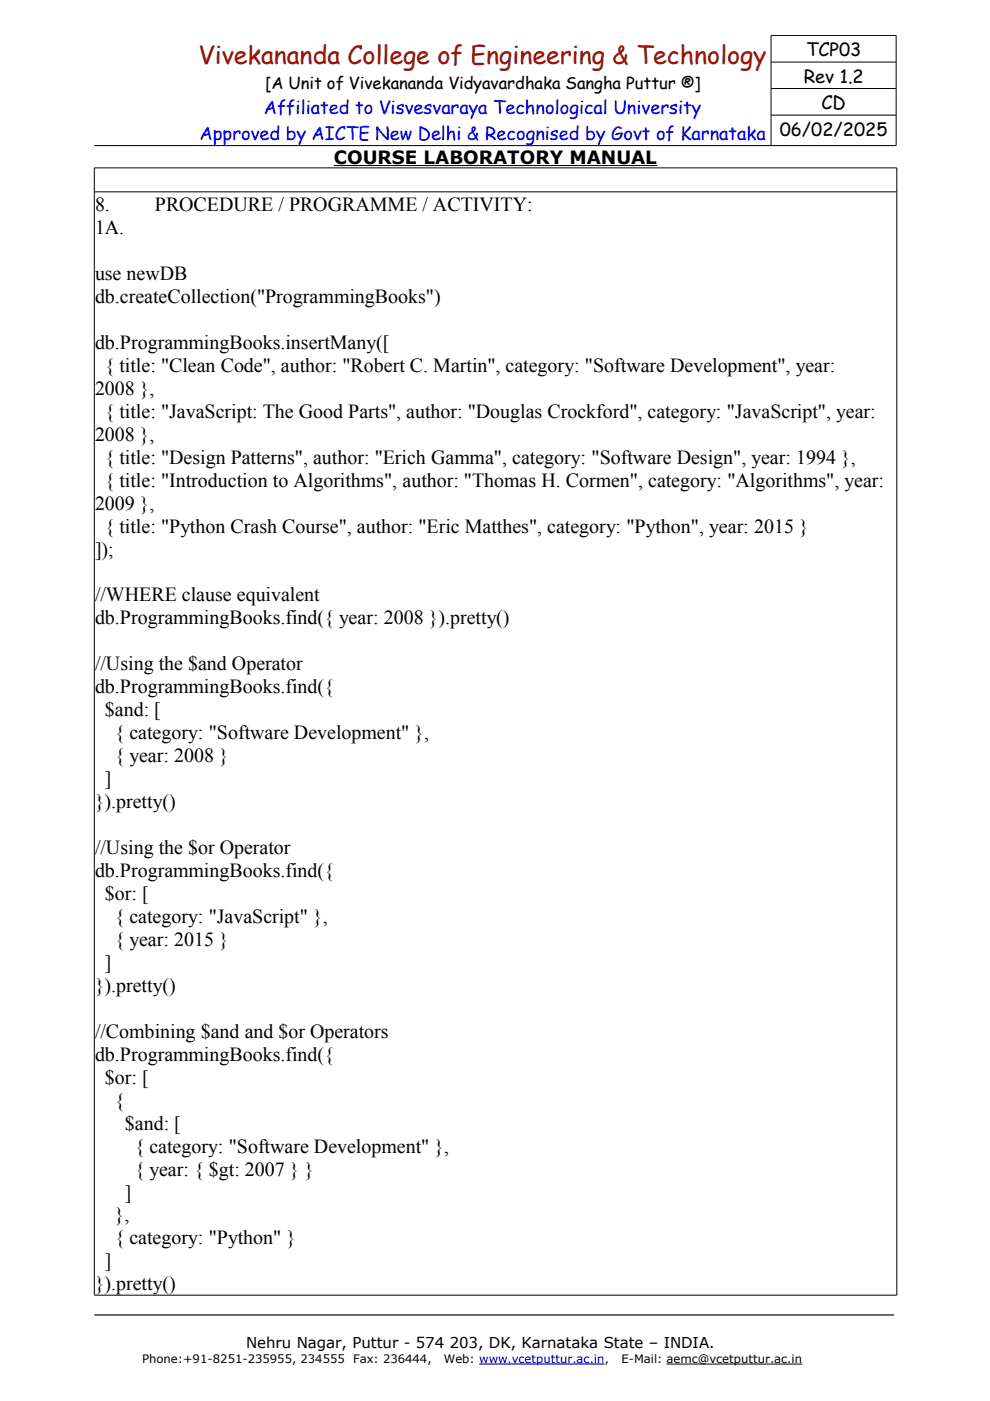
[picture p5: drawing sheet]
<svg xmlns="http://www.w3.org/2000/svg" width="210mm" height="297mm" viewBox="0 0 210 297" stroke-linecap="round" stroke-linejoin="round" font-family="sans-serif">
<defs><g id="words">
<text font-size="5.3" fill="#a41100" x="42.1" y="13.5">Vivekananda College of Engineering &amp; Technology</text>
<g font-size="4.2">
<text x="20.1" y="44.8">8.</text>
<text x="32.8" y="44.8">PROCEDURE / PROGRAMME / ACTIVITY:</text>
<text x="20.1" y="49.6">1A.</text>
<text x="20.1" y="59.4">use newDB</text>
<text x="20.1" y="64.2">db.createCollection(&quot;ProgrammingBooks&quot;)</text>
<text x="20.1" y="74">db.ProgrammingBooks.insertMany([</text>
<text x="20.1" y="83.7">2008 },</text>
<text x="22.3" y="78.8">{ title: &quot;Clean Code&quot;, author: &quot;Robert C. Martin&quot;, category: &quot;Software Development&quot;, year:</text>
<text x="22.3" y="88.6">{ title: &quot;JavaScript: The Good Parts&quot;, author: &quot;Douglas Crockford&quot;, category: &quot;JavaScript&quot;, year:</text>
<text x="20.1" y="93.5">2008 },</text>
<text x="22.3" y="98.3">{ title: &quot;Design Patterns&quot;, author: &quot;Erich Gamma&quot;, category: &quot;Software Design&quot;, year: 1994 },</text>
<text x="22.3" y="103.2">{ title: &quot;Introduction to Algorithms&quot;, author: &quot;Thomas H. Cormen&quot;, category: &quot;Algorithms&quot;, year:</text>
<text x="20.1" y="108.1">2009 },</text>
<text x="22.3" y="112.9">{ title: &quot;Python Crash Course&quot;, author: &quot;Eric Matthes&quot;, category: &quot;Python&quot;, year: 2015 }</text>
<text x="20.1" y="117.8">]);</text>
<text x="20.1" y="127.5">//WHERE clause equivalent</text>
<text x="20.1" y="132.4">db.ProgrammingBooks.find({ year: 2008 }).pretty()</text>
<text x="20.1" y="142.1">//Using the $and Operator</text>
<text x="20.1" y="147">db.ProgrammingBooks.find({</text>
<text x="22.3" y="151.9">$and: [</text>
<text x="24.4" y="156.7">{ category: &quot;Software Development&quot; },</text>
<text x="24.4" y="161.6">{ year: 2008 }</text>
<text x="22.3" y="166.5">]</text>
<text x="20.1" y="171.3">}).pretty()</text>
<text x="20.1" y="181.1">//Using the $or Operator</text>
<text x="20.1" y="185.9">db.ProgrammingBooks.find({</text>
<text x="22.3" y="190.8">$or: [</text>
<text x="24.4" y="195.7">{ category: &quot;JavaScript&quot; },</text>
<text x="24.4" y="200.6">{ year: 2015 }</text>
<text x="22.3" y="205.4">]</text>
<text x="20.1" y="210.3">}).pretty()</text>
<text x="20.1" y="220">//Combining $and and $or Operators</text>
<text x="20.1" y="224.9">db.ProgrammingBooks.find({</text>
<text x="22.3" y="229.8">$or: [</text>
<text x="24.4" y="234.6">{</text>
<text x="26.5" y="239.5">$and: [</text>
<text x="28.6" y="244.4">{ category: &quot;Software Development&quot; },</text>
<text x="28.6" y="249.2">{ year: { $gt: 2007 } }</text>
<text x="26.5" y="254.1">]</text>
<text x="24.4" y="259">},</text>
<text x="24.4" y="263.8">{ category: &quot;Python&quot; }</text>
<text x="22.3" y="268.7">]</text>
<text x="20.1" y="273.6">}).pretty()</text>
</g>
<g font-size="3.9">
<text x="170.9" y="11.9">TCP03</text>
<text x="170.4" y="17.5">Rev 1.2</text>
<text x="174.2" y="23.2">CD</text>
<text x="165.3" y="28.8">06/02/2025</text>
<text x="70.8" y="34.8">COURSE LABORATORY MANUAL</text>
</g>
<g font-size="3.9" fill="#00f">
<text x="42.3" y="29.6">Approved by AICTE New Delhi &amp; Recognised by Govt of Karnataka</text>
<text x="55.9" y="24.2">Affiliated to Visvesvaraya Technological University</text>
</g>
<text font-size="3.5" x="56.2" y="18.9">[A Unit of Vivekananda Vidyavardhaka Sangha Puttur ®]</text>
<text font-size="3.2" x="52.2" y="285.9">Nehru Nagar, Puttur - 574 203, DK, Karnataka State – INDIA.</text>
<g font-size="2.5">
<text x="30.2" y="289">Phone:+91-8251-235955, 234555</text>
<text x="74.9" y="289">Fax: 236444,</text>
<text x="94.1" y="289">Web: www.vcetputtur.ac.in,</text>
<text x="131.8" y="289">E-Mail: aemc@vcetputtur.ac.in</text>
</g>
</g></defs>
<path d="M163.5 13.2h26.5M163.5 18.8h26.5M20 30.9h170v-23.4h-26.5v23.4M20 35.6h170.1v239h-170.1zM70.8 35.1h68.6M163.5 24.4h26.5M20 40.7h170.1M141.3 289.2h28.8" fill="none" stroke="#000" stroke-width=".21"/>
<path d="M101.6 289.2h26.6" fill="none" stroke="#00f" stroke-width=".21"/>
<path d="M20 278.8h169.5" fill="none" stroke="#000" stroke-width=".25"/>
<use href="#words"/>
</svg>
